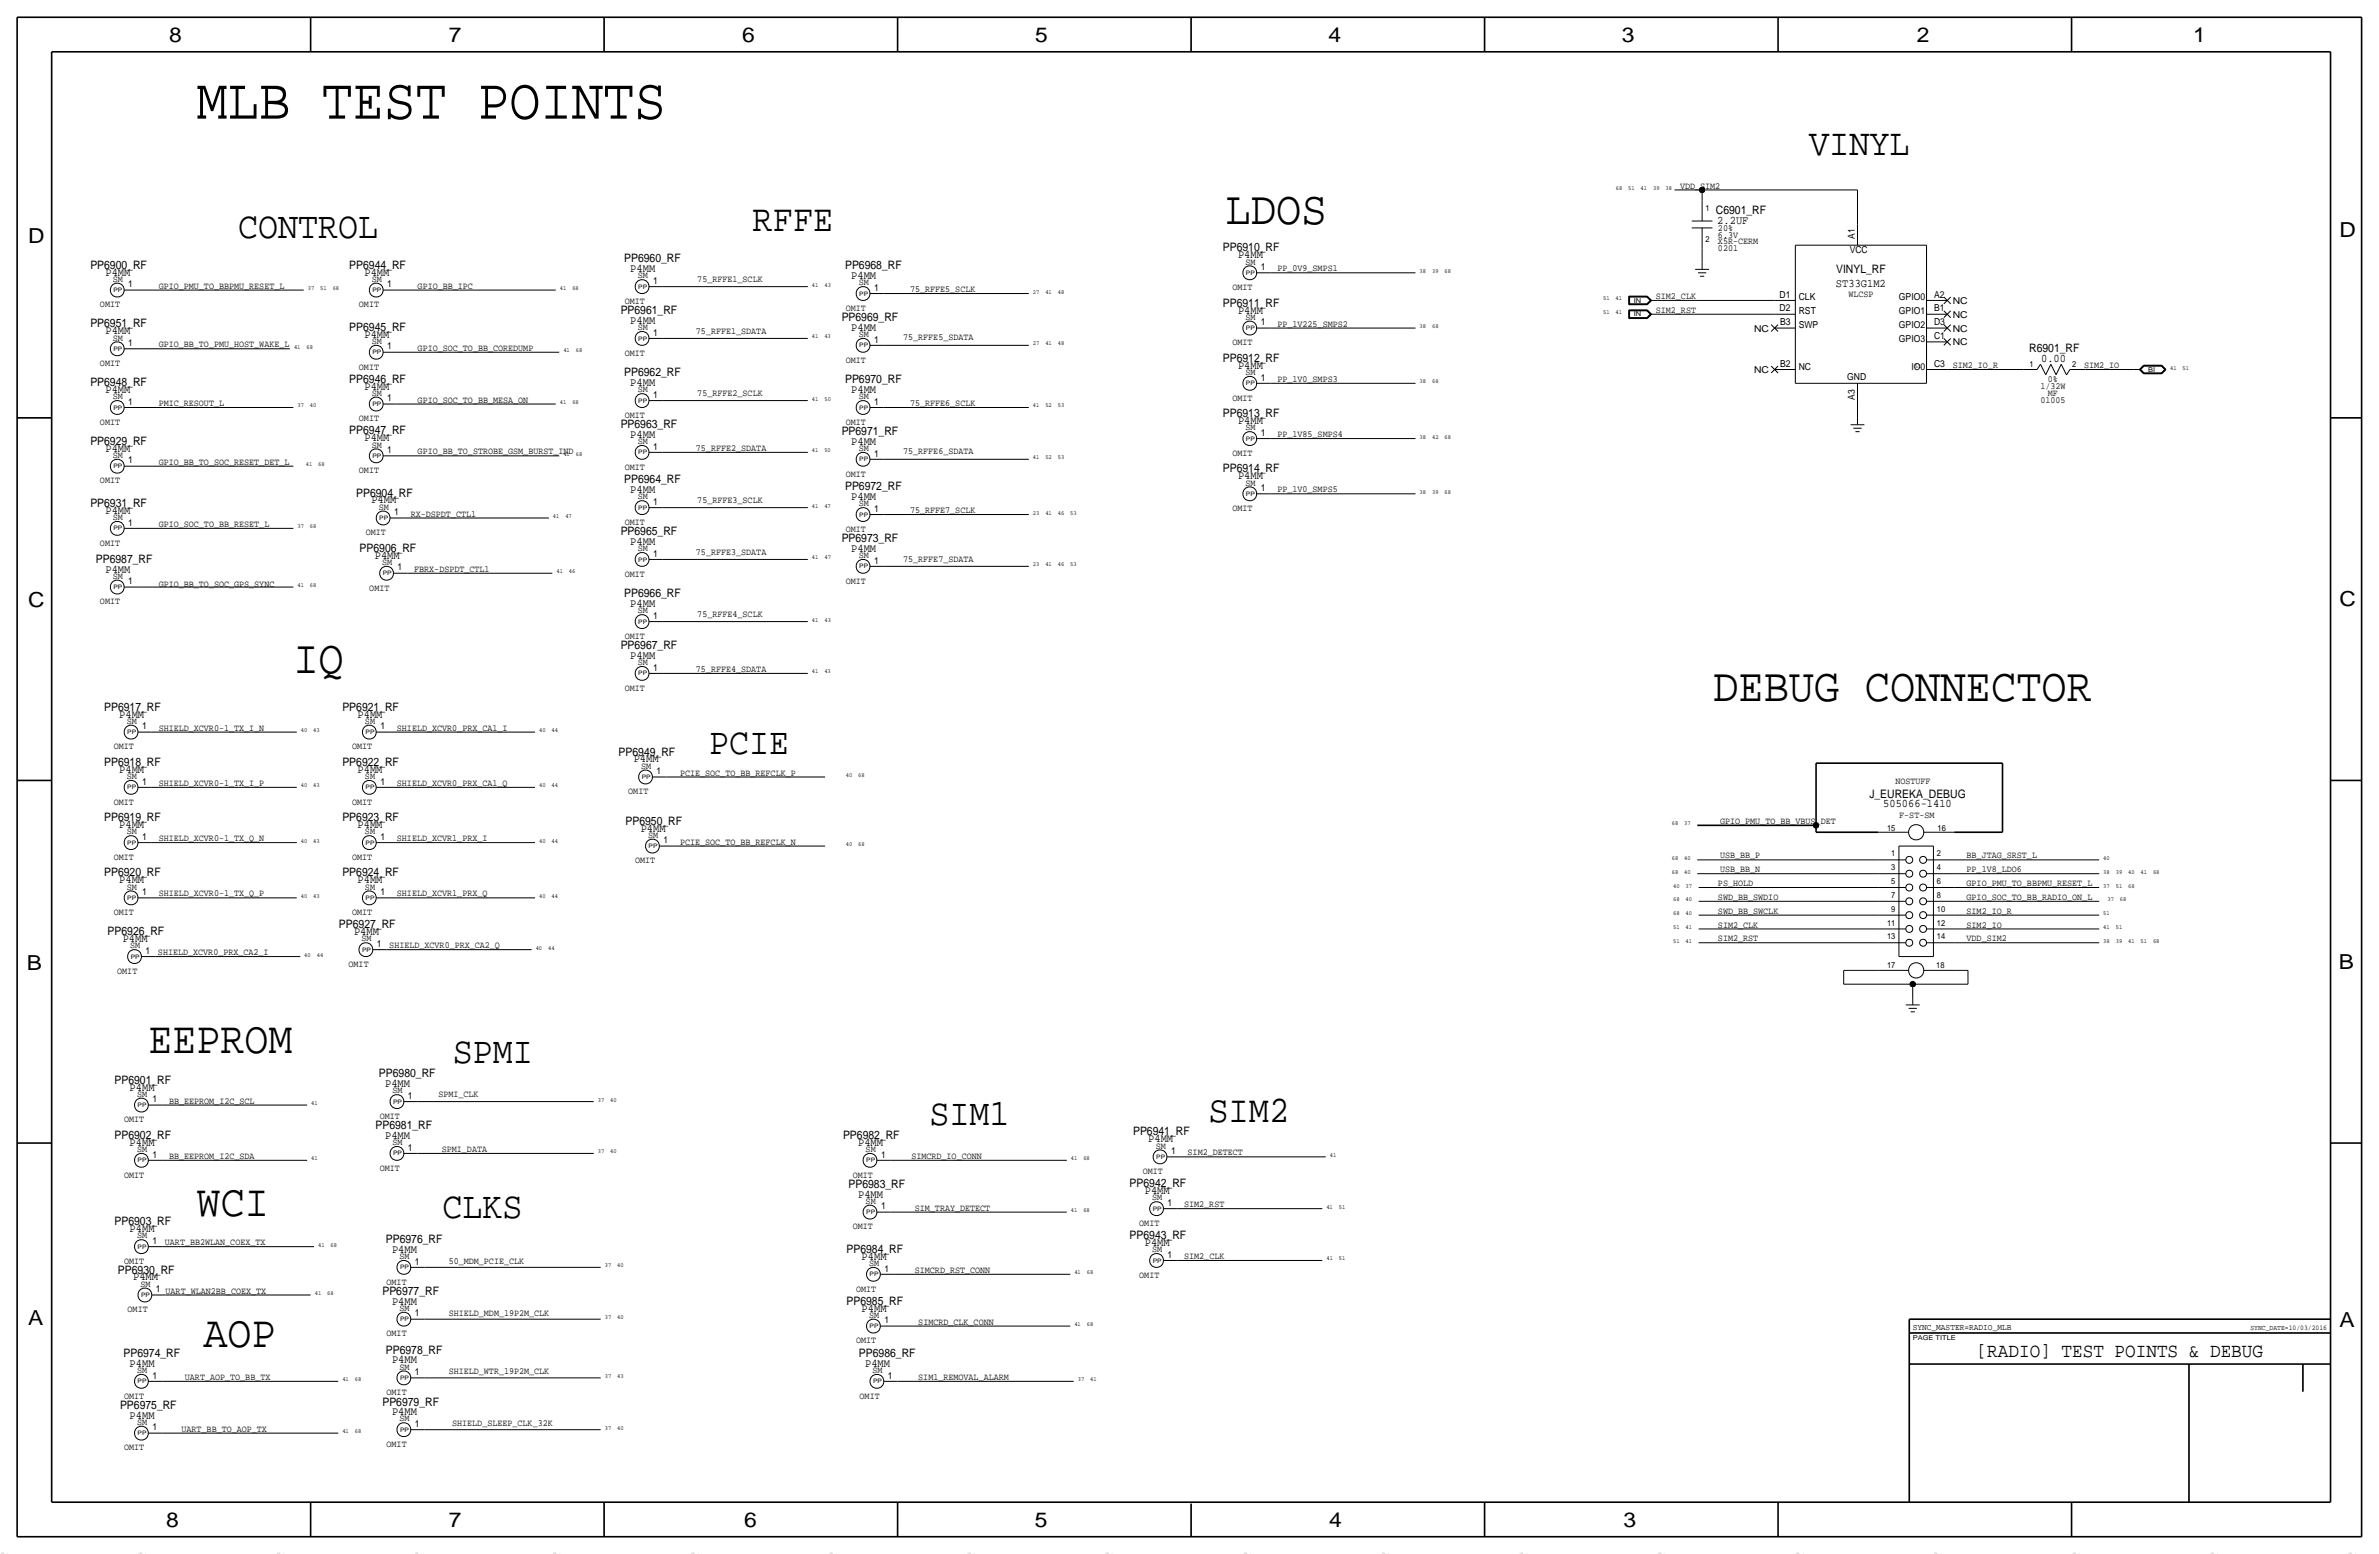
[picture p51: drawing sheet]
<svg xmlns="http://www.w3.org/2000/svg" width="875mm" height="572mm" viewBox="0 0 875 572" stroke-linecap="round" stroke-linejoin="round" font-family="sans-serif">
<defs><g id="words">
<text font-size="21.5" x="72.2" y="43.6">MLB TEST POINTS</text>
<g font-size="17.4">
<text x="450.8" y="82.5">LDOS</text>
<text x="107.9" y="247.6">IQ</text>
<text x="630.1" y="257.8">DEBUG CONNECTOR</text>
</g>
<g font-size="16.5">
<text x="54.6" y="387.3">EEPROM</text>
<text x="72.3" y="447">WCI</text>
<text x="74.9" y="495.3">AOP</text>
</g>
<g font-size="13.9">
<text x="276.8" y="85.1">RFFE</text>
<text x="444.4" y="412.8">SIM2</text>
</g>
<g font-size="13.8">
<text x="665.4" y="57.2">VINYL</text>
<text x="87.6" y="87.6">CONTROL</text>
<text x="260.8" y="277.1">PCIE</text>
<text x="166.6" y="390.9">SPMI</text>
<text x="341.8" y="413.8">SIM1</text>
<text x="162.8" y="448.1">CLKS</text>
</g>
<g font-size="7.6">
<text x="62.2" y="15.5">8</text>
<text x="165" y="15.5">7</text>
<text x="273" y="15.5">6</text>
<text x="380.7" y="15.5">5</text>
<text x="488.6" y="15.5">4</text>
<text x="596.6" y="15.5">3</text>
<text x="705.1" y="15.5">2</text>
<text x="806.7" y="15.5">1</text>
<text x="10.4" y="89.4">D</text>
<text x="860.5" y="87.1">D</text>
<text x="10.4" y="223.3">C</text>
<text x="860.5" y="222.8">C</text>
<text x="9.8" y="356.6">B</text>
<text x="860.2" y="356.4">B</text>
<text x="10.4" y="487.4">A</text>
<text x="860.5" y="488.2">A</text>
<text x="61.2" y="561.6">8</text>
<text x="165" y="561.6">7</text>
<text x="273.8" y="561.6">6</text>
<text x="380.7" y="561.6">5</text>
<text x="488.9" y="561.6">4</text>
<text x="597.1" y="561.6">3</text>
</g>
<text font-size="7.3" x="727" y="499.1">[RADIO] TEST POINTS &amp; DEBUG</text>
<g font-size="4.3">
<text x="631.1" y="78.7">C6901_RF</text>
<text x="631.6" y="82.5">2.2UF</text>
<text x="449.8" y="92.5">PP6910_RF</text>
<text x="455.4" y="95">P4MM</text>
<text x="33.2" y="98.8">PP6900_RF</text>
<text x="38.8" y="101.3">P4MM</text>
<text x="128.5" y="98.8">PP6944_RF</text>
<text x="134" y="101.3">P4MM</text>
<text x="229.6" y="96.5">PP6960_RF</text>
<text x="231.8" y="100.1">P4MM</text>
<text x="310.8" y="99.1">PP6968_RF</text>
<text x="675.3" y="100.3">VINYL_RF</text>
<text x="313.1" y="102.6">P4MM</text>
<text x="675.3" y="105.4">ST33G1M2</text>
<text x="449.8" y="112.8">PP6911_RF</text>
<text x="228.3" y="115.6">PP6961_RF</text>
<text x="231.8" y="119.1">P4MM</text>
<text x="309.6" y="118.1">PP6969_RF</text>
<text x="455.4" y="115.3">P4MM</text>
<text x="33.2" y="120.4">PP6951_RF</text>
<text x="38.8" y="122.9">P4MM</text>
<text x="128.5" y="121.7">PP6945_RF</text>
<text x="134" y="124.2">P4MM</text>
<text x="313.1" y="121.7">P4MM</text>
<text x="746.4" y="129.5">R6901_RF</text>
<text x="449.8" y="133.1">PP6912_RF</text>
<text x="455.4" y="135.6">P4MM</text>
<text x="750.8" y="133.1">0.00</text>
<text x="33.2" y="142">PP6948_RF</text>
<text x="128.5" y="140.7">PP6946_RF</text>
<text x="134" y="143.3">P4MM</text>
<text x="229.6" y="138.4">PP6962_RF</text>
<text x="231.8" y="142">P4MM</text>
<text x="310.8" y="141">PP6970_RF</text>
<text x="38.8" y="144.5">P4MM</text>
<text x="313.1" y="144.5">P4MM</text>
<text x="449.8" y="153.4">PP6913_RF</text>
<text x="455.4" y="156">P4MM</text>
<text x="128.5" y="159.8">PP6947_RF</text>
<text x="228.3" y="157.5">PP6963_RF</text>
<text x="231.8" y="161">P4MM</text>
<text x="309.6" y="160">PP6971_RF</text>
<text x="33.2" y="163.6">PP6929_RF</text>
<text x="38.8" y="166.1">P4MM</text>
<text x="134" y="162.3">P4MM</text>
<text x="313.1" y="163.6">P4MM</text>
<text x="449.8" y="173.7">PP6914_RF</text>
<text x="229.6" y="177.8">PP6964_RF</text>
<text x="455.4" y="176.3">P4MM</text>
<text x="131" y="182.6">PP6904_RF</text>
<text x="136.6" y="185.2">P4MM</text>
<text x="231.8" y="181.4">P4MM</text>
<text x="310.8" y="180.3">PP6972_RF</text>
<text x="313.1" y="183.9">P4MM</text>
<text x="33.2" y="186.4">PP6931_RF</text>
<text x="38.8" y="189">P4MM</text>
<text x="228.3" y="196.9">PP6965_RF</text>
<text x="132.3" y="202.9">PP6906_RF</text>
<text x="231.8" y="200.4">P4MM</text>
<text x="309.6" y="199.4">PP6973_RF</text>
<text x="313.1" y="202.9">P4MM</text>
<text x="35.3" y="207">PP6987_RF</text>
<text x="137.9" y="205.5">P4MM</text>
<text x="38.8" y="210.6">P4MM</text>
<text x="229.6" y="219.7">PP6966_RF</text>
<text x="231.8" y="223.3">P4MM</text>
<text x="228.3" y="238.8">PP6967_RF</text>
<text x="231.8" y="242.3">P4MM</text>
<text x="38.3" y="261.4">PP6917_RF</text>
<text x="43.9" y="263.9">P4MM</text>
<text x="125.9" y="261.4">PP6921_RF</text>
<text x="131.5" y="263.9">P4MM</text>
<text x="38.3" y="281.7">PP6918_RF</text>
<text x="125.9" y="281.7">PP6922_RF</text>
<text x="227.5" y="277.9">PP6949_RF</text>
<text x="233.1" y="280.4">P4MM</text>
<text x="43.9" y="284.2">P4MM</text>
<text x="131.5" y="284.2">P4MM</text>
<text x="687.6" y="293.4">J_EUREKA_DEBUG</text>
<text x="692.7" y="296.9">505066-1410</text>
<text x="38.3" y="302">PP6919_RF</text>
<text x="43.9" y="304.5">P4MM</text>
<text x="125.9" y="302">PP6923_RF</text>
<text x="131.5" y="304.5">P4MM</text>
<text x="230.1" y="303.3">PP6950_RF</text>
<text x="235.6" y="305.8">P4MM</text>
<text x="38.3" y="322.3">PP6920_RF</text>
<text x="125.9" y="322.3">PP6924_RF</text>
<text x="43.9" y="324.9">P4MM</text>
<text x="131.5" y="324.9">P4MM</text>
<text x="124.7" y="341.4">PP6927_RF</text>
<text x="39.6" y="343.9">PP6926_RF</text>
<text x="45.1" y="346.5">P4MM</text>
<text x="130.2" y="343.9">P4MM</text>
<text x="42.1" y="398.5">PP6901_RF</text>
<text x="47.7" y="401.1">P4MM</text>
<text x="139.4" y="396.2">PP6980_RF</text>
<text x="141.7" y="399.8">P4MM</text>
<text x="42.1" y="418.8">PP6902_RF</text>
<text x="138.1" y="415.3">PP6981_RF</text>
<text x="141.7" y="418.8">P4MM</text>
<text x="310.1" y="418.8">PP6982_RF</text>
<text x="416.8" y="417.6">PP6941_RF</text>
<text x="47.7" y="421.4">P4MM</text>
<text x="315.7" y="421.4">P4MM</text>
<text x="422.3" y="420.1">P4MM</text>
<text x="312.1" y="436.9">PP6983_RF</text>
<text x="415.5" y="436.6">PP6942_RF</text>
<text x="315.7" y="440.4">P4MM</text>
<text x="421.1" y="439.2">P4MM</text>
<text x="42.1" y="450.6">PP6903_RF</text>
<text x="47.7" y="453.1">P4MM</text>
<text x="415.5" y="455.7">PP6943_RF</text>
<text x="141.9" y="457.2">PP6976_RF</text>
<text x="144.2" y="460.8">P4MM</text>
<text x="311.4" y="460.8">PP6984_RF</text>
<text x="421.1" y="458.2">P4MM</text>
<text x="316.9" y="463.3">P4MM</text>
<text x="43.4" y="468.4">PP6930_RF</text>
<text x="49" y="470.9">P4MM</text>
<text x="140.7" y="476.3">PP6977_RF</text>
<text x="144.2" y="479.8">P4MM</text>
<text x="311.4" y="479.8">PP6985_RF</text>
<text x="316.9" y="482.3">P4MM</text>
<text x="141.9" y="497.8">PP6978_RF</text>
<text x="45.4" y="499.1">PP6974_RF</text>
<text x="47.7" y="502.7">P4MM</text>
<text x="144.2" y="501.4">P4MM</text>
<text x="315.9" y="499.1">PP6986_RF</text>
<text x="318.2" y="502.7">P4MM</text>
<text x="44.1" y="518.2">PP6975_RF</text>
<text x="47.7" y="521.7">P4MM</text>
<text x="140.7" y="516.9">PP6979_RF</text>
<text x="144.2" y="520.4">P4MM</text>
</g>
<g font-size="3.5">
<text x="617.9" y="69.3">VDD_SIM2</text>
<text x="631.9" y="89.9">X5R-CERM</text>
<text x="631.9" y="87.4">6.3V</text>
<text x="631.9" y="85.1">20%</text>
<text x="682.2" y="87.9" transform="rotate(-90 682.2 87.9)">A1</text>
<text x="631.9" y="92.5">0201</text>
<text x="680.3" y="93.2">VCC</text>
<text x="458.1" y="97.3">SM</text>
<text x="463.8" y="99.3">1</text>
<text x="469.8" y="99.8">PP_0V9_SMPS1</text>
<text x="41.5" y="103.6">SM</text>
<text x="47.2" y="105.7">1</text>
<text x="58.4" y="106.2">GPIO_PMU_TO_BBPMU_RESET_L</text>
<text x="136.8" y="103.6">SM</text>
<text x="142.4" y="105.7">1</text>
<text x="153.6" y="106.2">GPIO_BB_IPC</text>
<text x="234.6" y="102.4">SM</text>
<text x="240.2" y="104.4">1</text>
<text x="256.5" y="103.6">75_RFFE1_SCLK</text>
<text x="315.9" y="104.9">SM</text>
<text x="321.5" y="106.9">1</text>
<text x="334.7" y="107.4">75_RFFE5_SCLK</text>
<text x="453.3" y="106.7">OMIT</text>
<text x="36.8" y="113">OMIT</text>
<text x="132" y="113">OMIT</text>
<text x="229.8" y="111.8">OMIT</text>
<text x="609" y="110">SIM2_CLK</text>
<text x="654.5" y="109.5">D1</text>
<text x="661.6" y="110.5">CLK</text>
<text x="679.9" y="109.2">WLCSP</text>
<text x="698.5" y="110.5">GPIO0</text>
<text x="711.4" y="109.5">A2</text>
<text x="718.3" y="111.8">NC</text>
<text x="311.1" y="114.3">OMIT</text>
<text x="458.1" y="117.6">SM</text>
<text x="463.8" y="119.6">1</text>
<text x="609" y="115.1">SIM2_RST</text>
<text x="654.5" y="114.6">D2</text>
<text x="654.7" y="119.6">B3</text>
<text x="661.6" y="115.6">RST</text>
<text x="698.5" y="115.6">GPIO1</text>
<text x="711.4" y="119.6">D3</text>
<text x="711.4" y="114.5">B1</text>
<text x="718.3" y="116.8">NC</text>
<text x="41.5" y="125.2">SM</text>
<text x="234.6" y="121.4">SM</text>
<text x="240.2" y="123.4">1</text>
<text x="256" y="122.7">75_RFFE1_SDATA</text>
<text x="315.9" y="124">SM</text>
<text x="321.5" y="126">1</text>
<text x="332.2" y="125.2">75_RFFE5_SDATA</text>
<text x="469.8" y="120.1">PP_1V225_SMPS2</text>
<text x="645.2" y="121.9">NC</text>
<text x="661.6" y="120.7">SWP</text>
<text x="698.5" y="120.7">GPIO2</text>
<text x="698.5" y="125.7">GPIO3</text>
<text x="711.4" y="124.7">C1</text>
<text x="718.3" y="121.9">NC</text>
<text x="47.2" y="127.3">1</text>
<text x="58.4" y="127.8">GPIO_BB_TO_PMU_HOST_WAKE_L</text>
<text x="136.8" y="126.5">SM</text>
<text x="142.4" y="128.5">1</text>
<text x="153.6" y="129">GPIO_SOC_TO_BB_COREDUMP</text>
<text x="229.8" y="130.8">OMIT</text>
<text x="453.3" y="127">OMIT</text>
<text x="718.3" y="127">NC</text>
<text x="36.8" y="134.6">OMIT</text>
<text x="132" y="135.9">OMIT</text>
<text x="311.1" y="133.4">OMIT</text>
<text x="458.1" y="137.9">SM</text>
<text x="645.2" y="137.2">NC</text>
<text x="654.7" y="134.9">B2</text>
<text x="661.6" y="135.9">NC</text>
<text x="703" y="135.9">IO0</text>
<text x="711.4" y="134.9">C3</text>
<text x="718.3" y="135.4">SIM2_IO_R</text>
<text x="766.5" y="135.4">SIM2_IO</text>
<text x="463.8" y="140">1</text>
<text x="469.8" y="140.5">PP_1V0_SMPS3</text>
<text x="679.5" y="139.7">GND</text>
<text x="750.5" y="143">1/32W</text>
<text x="753.2" y="140.5">0%</text>
<text x="41.5" y="146.8">SM</text>
<text x="47.2" y="148.8">1</text>
<text x="58.4" y="149.4">PMIC_RESOUT_L</text>
<text x="136.8" y="145.5">SM</text>
<text x="142.4" y="147.6">1</text>
<text x="153.6" y="148.1">GPIO_SOC_TO_BB_MESA_ON</text>
<text x="234.6" y="144.3">SM</text>
<text x="240.2" y="146.3">1</text>
<text x="256.5" y="145.5">75_RFFE2_SCLK</text>
<text x="315.9" y="146.8">SM</text>
<text x="321.5" y="148.8">1</text>
<text x="334.7" y="149.3">75_RFFE6_SCLK</text>
<text x="453.3" y="147.3">OMIT</text>
<text x="682.2" y="147.1" transform="rotate(-90 682.2 147.1)">A3</text>
<text x="750.5" y="148.1">01005</text>
<text x="753.2" y="145.5">MF</text>
<text x="132" y="154.9">OMIT</text>
<text x="229.8" y="153.7">OMIT</text>
<text x="36.8" y="156.2">OMIT</text>
<text x="311.1" y="156.2">OMIT</text>
<text x="458.1" y="158.2">SM</text>
<text x="463.8" y="160.3">1</text>
<text x="469.8" y="160.8">PP_1V85_SMPS4</text>
<text x="136.8" y="164.6">SM</text>
<text x="142.4" y="166.6">1</text>
<text x="153.6" y="167.1">GPIO_BB_TO_STROBE_GSM_BURST_IND</text>
<text x="234.6" y="163.3">SM</text>
<text x="240.2" y="165.4">1</text>
<text x="256" y="165.9">75_RFFE2_SDATA</text>
<text x="315.9" y="165.9">SM</text>
<text x="321.5" y="167.9">1</text>
<text x="332.2" y="167.1">75_RFFE6_SDATA</text>
<text x="453.3" y="167.6">OMIT</text>
<text x="41.5" y="168.4">SM</text>
<text x="47.2" y="170.4">1</text>
<text x="58.4" y="170.9">GPIO_BB_TO_SOC_RESET_DET_L</text>
<text x="132" y="174">OMIT</text>
<text x="229.8" y="172.7">OMIT</text>
<text x="36.8" y="177.8">OMIT</text>
<text x="311.1" y="175.3">OMIT</text>
<text x="458.1" y="178.6">SM</text>
<text x="234.6" y="183.6">SM</text>
<text x="240.2" y="185.7">1</text>
<text x="256.5" y="184.9">75_RFFE3_SCLK</text>
<text x="463.8" y="180.6">1</text>
<text x="469.8" y="181.1">PP_1V0_SMPS5</text>
<text x="41.5" y="191.3">SM</text>
<text x="139.3" y="187.5">SM</text>
<text x="145" y="189.5">1</text>
<text x="151.1" y="190">RX-DSPDT_CTL1</text>
<text x="315.9" y="186.2">SM</text>
<text x="321.5" y="188.2">1</text>
<text x="334.7" y="188.7">75_RFFE7_SCLK</text>
<text x="453.3" y="188">OMIT</text>
<text x="47.2" y="193.3">1</text>
<text x="58.4" y="193.8">GPIO_SOC_TO_BB_RESET_L</text>
<text x="134.6" y="196.8">OMIT</text>
<text x="229.8" y="193">OMIT</text>
<text x="311.1" y="195.6">OMIT</text>
<text x="36.8" y="200.7">OMIT</text>
<text x="234.6" y="202.7">SM</text>
<text x="256" y="204">75_RFFE3_SDATA</text>
<text x="140.6" y="207.8">SM</text>
<text x="146.3" y="209.8">1</text>
<text x="240.2" y="204.7">1</text>
<text x="315.9" y="205.2">SM</text>
<text x="321.5" y="207.3">1</text>
<text x="332.2" y="206.5">75_RFFE7_SDATA</text>
<text x="41.5" y="212.9">SM</text>
<text x="47.2" y="214.9">1</text>
<text x="58.4" y="215.9">GPIO_BB_TO_SOC_GPS_SYNC</text>
<text x="152.3" y="210.3">FBRX-DSPDT_CTL1</text>
<text x="229.8" y="212.1">OMIT</text>
<text x="311.1" y="214.6">OMIT</text>
<text x="135.8" y="217.2">OMIT</text>
<text x="36.8" y="222.3">OMIT</text>
<text x="234.6" y="225.6">SM</text>
<text x="240.2" y="227.6">1</text>
<text x="256.5" y="226.8">75_RFFE4_SCLK</text>
<text x="229.8" y="234.9">OMIT</text>
<text x="234.6" y="244.6">SM</text>
<text x="240.2" y="246.6">1</text>
<text x="256" y="247.1">75_RFFE4_SDATA</text>
<text x="229.8" y="254">OMIT</text>
<text x="46.6" y="266.2">SM</text>
<text x="52.3" y="268.2">1</text>
<text x="58.4" y="268.7">SHIELD_XCVR0-1_TX_I_N</text>
<text x="134.2" y="266.2">SM</text>
<text x="139.9" y="268.2">1</text>
<text x="146" y="268.7">SHIELD_XCVR0_PRX_CA1_I</text>
<text x="41.9" y="275.6">OMIT</text>
<text x="129.5" y="275.6">OMIT</text>
<text x="46.6" y="286.5">SM</text>
<text x="134.2" y="286.5">SM</text>
<text x="235.8" y="282.7">SM</text>
<text x="241.5" y="284.7">1</text>
<text x="250.1" y="285.2">PCIE_SOC_TO_BB_REFCLK_P</text>
<text x="52.3" y="288.5">1</text>
<text x="58.4" y="289">SHIELD_XCVR0-1_TX_I_P</text>
<text x="139.9" y="288.5">1</text>
<text x="146" y="289">SHIELD_XCVR0_PRX_CA1_Q</text>
<text x="231.1" y="292.1">OMIT</text>
<text x="697.2" y="288.3">NOSTUFF</text>
<text x="41.9" y="295.9">OMIT</text>
<text x="129.5" y="295.9">OMIT</text>
<text x="632.7" y="303">GPIO_PMU_TO_BB_VBUS_DET</text>
<text x="698.6" y="301">F-ST-SM</text>
<text x="46.6" y="306.8">SM</text>
<text x="52.3" y="308.9">1</text>
<text x="58.4" y="309.4">SHIELD_XCVR0-1_TX_Q_N</text>
<text x="134.2" y="306.8">SM</text>
<text x="139.9" y="308.9">1</text>
<text x="146" y="309.4">SHIELD_XCVR1_PRX_I</text>
<text x="238.4" y="308.1">SM</text>
<text x="244" y="310.1">1</text>
<text x="250.1" y="310.6">PCIE_SOC_TO_BB_REFCLK_N</text>
<text x="41.9" y="316.2">OMIT</text>
<text x="129.5" y="316.2">OMIT</text>
<text x="233.6" y="317.5">OMIT</text>
<text x="632.7" y="315.7">USB_BB_P</text>
<text x="723.3" y="315.7">BB_JTAG_SRST_L</text>
<text x="632.7" y="320.8">USB_BB_N</text>
<text x="723.3" y="320.8">PP_1V8_LDO6</text>
<text x="46.6" y="327.2">SM</text>
<text x="52.3" y="329.2">1</text>
<text x="58.4" y="329.7">SHIELD_XCVR0-1_TX_Q_P</text>
<text x="134.2" y="327.2">SM</text>
<text x="139.9" y="329.2">1</text>
<text x="146" y="329.7">SHIELD_XCVR1_PRX_Q</text>
<text x="631.9" y="325.9">PS_HOLD</text>
<text x="723.3" y="325.9">GPIO_PMU_TO_BBPMU_RESET_L</text>
<text x="631.9" y="331">SWD_BB_SWDIO</text>
<text x="723.3" y="331">GPIO_SOC_TO_BB_RADIO_ON_L</text>
<text x="41.9" y="336.6">OMIT</text>
<text x="129.5" y="336.6">OMIT</text>
<text x="631.9" y="341.1">SIM2_CLK</text>
<text x="631.9" y="336">SWD_BB_SWCLK</text>
<text x="723.3" y="341.1">SIM2_IO</text>
<text x="723.3" y="336">SIM2_IO_R</text>
<text x="133" y="346.2">SM</text>
<text x="631.9" y="346.2">SIM2_RST</text>
<text x="723.3" y="346.2">VDD_SIM2</text>
<text x="47.9" y="348.7">SM</text>
<text x="53.5" y="350.8">1</text>
<text x="58.1" y="351.3">SHIELD_XCVR0_PRX_CA2_I</text>
<text x="138.6" y="348.2">1</text>
<text x="143.2" y="348.7">SHIELD_XCVR0_PRX_CA2_Q</text>
<text x="43.1" y="358.1">OMIT</text>
<text x="128.2" y="355.6">OMIT</text>
<text x="50.4" y="403.4">SM</text>
<text x="56.1" y="405.4">1</text>
<text x="62.2" y="405.9">BB_EEPROM_I2C_SCL</text>
<text x="144.4" y="402.1">SM</text>
<text x="150.1" y="404.1">1</text>
<text x="161.2" y="403.3">SPMI_CLK</text>
<text x="45.7" y="412.7">OMIT</text>
<text x="139.6" y="411.5">OMIT</text>
<text x="50.4" y="423.7">SM</text>
<text x="56.1" y="425.7">1</text>
<text x="144.4" y="421.1">SM</text>
<text x="150.1" y="423.2">1</text>
<text x="162.5" y="423.7">SPMI_DATA</text>
<text x="318.4" y="423.7">SM</text>
<text x="324.1" y="425.7">1</text>
<text x="425.1" y="422.4">SM</text>
<text x="430.7" y="424.4">1</text>
<text x="436.8" y="424.9">SIM2_DETECT</text>
<text x="62.2" y="426.2">BB_EEPROM_I2C_SDA</text>
<text x="139.6" y="430.5">OMIT</text>
<text x="335.2" y="426.2">SIMCRD_IO_CONN</text>
<text x="420.3" y="431.8">OMIT</text>
<text x="45.7" y="433.1">OMIT</text>
<text x="313.6" y="433.1">OMIT</text>
<text x="318.4" y="442.7">SM</text>
<text x="423.8" y="441.5">SM</text>
<text x="429.5" y="443.5">1</text>
<text x="435.6" y="444">SIM2_RST</text>
<text x="324.1" y="444.8">1</text>
<text x="336.5" y="445.3">SIM_TRAY_DETECT</text>
<text x="50.4" y="455.4">SM</text>
<text x="313.6" y="452.1">OMIT</text>
<text x="419" y="450.9">OMIT</text>
<text x="56.1" y="457.5">1</text>
<text x="60.7" y="458">UART_BB2WLAN_COEX_TX</text>
<text x="423.8" y="460.5">SM</text>
<text x="45.7" y="464.8">OMIT</text>
<text x="146.9" y="463">SM</text>
<text x="152.6" y="465.1">1</text>
<text x="165" y="464.8">50_MDM_PCIE_CLK</text>
<text x="319.7" y="465.6">SM</text>
<text x="325.3" y="467.6">1</text>
<text x="429.5" y="462.5">1</text>
<text x="435.6" y="463">SIM2_CLK</text>
<text x="51.7" y="473.2">SM</text>
<text x="142.2" y="472.4">OMIT</text>
<text x="336.5" y="468.1">SIMCRD_RST_CONN</text>
<text x="419" y="469.9">OMIT</text>
<text x="57.4" y="475.2">1 UART_WLAN2BB_COEX_TX</text>
<text x="314.9" y="475">OMIT</text>
<text x="46.9" y="482.6">OMIT</text>
<text x="146.9" y="482.1">SM</text>
<text x="152.6" y="484.1">1</text>
<text x="165" y="483.9">SHIELD_MDM_19P2M_CLK</text>
<text x="319.7" y="484.6">SM</text>
<text x="142.2" y="491.5">OMIT</text>
<text x="325.3" y="486.7">1</text>
<text x="337.8" y="487.2">SIMCRD_CLK_CONN</text>
<text x="314.9" y="494">OMIT</text>
<text x="146.9" y="503.7">SM</text>
<text x="50.4" y="505">SM</text>
<text x="56.1" y="507">1</text>
<text x="68" y="507.5">UART_AOP_TO_BB_TX</text>
<text x="152.6" y="505.7">1</text>
<text x="165" y="505.4">SHIELD_WTR_19P2M_CLK</text>
<text x="320.9" y="505">SM</text>
<text x="326.6" y="507">1</text>
<text x="337.8" y="507.5">SIM1_REMOVAL_ALARM</text>
<text x="45.7" y="514.4">OMIT</text>
<text x="142.2" y="513.1">OMIT</text>
<text x="316.2" y="514.4">OMIT</text>
<text x="50.4" y="524">SM</text>
<text x="56.1" y="526">1</text>
<text x="66.8" y="526.5">UART_BB_TO_AOP_TX</text>
<text x="146.9" y="522.7">SM</text>
<text x="152.6" y="524.8">1</text>
<text x="166.3" y="524.5">SHIELD_SLEEP_CLK_32K</text>
<text x="45.7" y="533.4">OMIT</text>
<text x="142.2" y="532.1">OMIT</text>
</g>
<text font-size="3.2" x="703.5" y="489">SYNC_MASTER=RADIO_MLB</text>
<g font-size="3.1">
<text x="627.3" y="77.5">1</text>
<text x="627.3" y="88.9">2</text>
<text x="746.4" y="135.1">1</text>
<text x="762.2" y="135.1">2</text>
<text x="694.1" y="305.6">15</text>
<text x="712.7" y="305.6">16</text>
<text x="695.7" y="315">1</text>
<text x="712.4" y="315">2</text>
<text x="695.7" y="320">3</text>
<text x="712.4" y="320">4</text>
<text x="695.7" y="325.1">5</text>
<text x="712.4" y="325.1">6</text>
<text x="695.7" y="335.3">9</text>
<text x="695.7" y="330.2">7</text>
<text x="712.4" y="335.3">10</text>
<text x="712.4" y="330.2">8</text>
<text x="694.1" y="340.4">11</text>
<text x="712.4" y="340.4">12</text>
<text x="694.1" y="345.4">13</text>
<text x="712.4" y="345.4">14</text>
<text x="694.1" y="356.1">17</text>
<text x="712.2" y="356.1">18</text>
</g>
<g font-size="2.8" fill="#b6b6b4">
<text x="0" y="571.5" transform="rotate(45 0 571.5)">=</text>
<text x="50.8" y="571.5" transform="rotate(45 50.8 571.5)">=</text>
<text x="101.6" y="571.5" transform="rotate(45 101.6 571.5)">=</text>
<text x="152.4" y="571.5" transform="rotate(45 152.4 571.5)">=</text>
<text x="203.2" y="571.5" transform="rotate(45 203.2 571.5)">=</text>
<text x="254" y="571.5" transform="rotate(45 254 571.5)">=</text>
<text x="457.2" y="571.5" transform="rotate(45 457.2 571.5)">=</text>
<text x="508" y="571.5" transform="rotate(45 508 571.5)">=</text>
<text x="558.8" y="571.5" transform="rotate(45 558.8 571.5)">=</text>
<text x="609.6" y="571.5" transform="rotate(45 609.6 571.5)">=</text>
<text x="660.4" y="571.5" transform="rotate(45 660.4 571.5)">=</text>
<text x="711.2" y="571.5" transform="rotate(45 711.2 571.5)">=</text>
</g>
<text font-size="2.6" x="827.8" y="488.9">SYNC_DATE=10/03/2016</text>
<g font-size="2.5">
<text x="600.9" y="111.3">IN</text>
<text x="600.9" y="116.3">IN</text>
<text x="790.1" y="136.7">BI</text>
<text x="703.5" y="492.8">PAGE TITLE</text>
</g>
<g font-size="2.3">
<text x="594.3" y="69.8">68</text>
<text x="598.9" y="69.8">51</text>
<text x="603.5" y="69.8">41</text>
<text x="608" y="69.8">39</text>
<text x="612.6" y="69.8">38</text>
<text x="458.3" y="101.1">PP</text>
<text x="522.2" y="100.3">38</text>
<text x="526.7" y="100.3">39</text>
<text x="531.3" y="100.3">68</text>
<text x="41.7" y="107.4">PP</text>
<text x="113.2" y="106.7">37</text>
<text x="117.8" y="106.7">51</text>
<text x="122.4" y="106.7">68</text>
<text x="137" y="107.4">PP</text>
<text x="205.9" y="106.7">41</text>
<text x="210.5" y="106.7">68</text>
<text x="234.8" y="106.2">PP</text>
<text x="298.6" y="105.4">41</text>
<text x="303.2" y="105.4">43</text>
<text x="379.9" y="107.9">27</text>
<text x="384.5" y="107.9">41</text>
<text x="389.1" y="107.9">48</text>
<text x="316" y="108.7">PP</text>
<text x="589.7" y="110.5">51</text>
<text x="594.3" y="110.5">41</text>
<text x="589.7" y="115.6">51</text>
<text x="594.3" y="115.6">41</text>
<text x="234.8" y="125.2">PP</text>
<text x="298.6" y="124.5">41</text>
<text x="303.2" y="124.5">43</text>
<text x="458.3" y="121.4">PP</text>
<text x="522.2" y="120.6">38</text>
<text x="526.7" y="120.6">68</text>
<text x="41.7" y="129">PP</text>
<text x="108.2" y="128.3">41</text>
<text x="112.7" y="128.3">68</text>
<text x="137" y="130.3">PP</text>
<text x="207.2" y="129.5">41</text>
<text x="211.8" y="129.5">68</text>
<text x="316" y="127.8">PP</text>
<text x="379.9" y="127">27</text>
<text x="384.5" y="127">41</text>
<text x="389.1" y="127">48</text>
<text x="704.3" y="135.4">51</text>
<text x="798.2" y="135.9">41</text>
<text x="802.8" y="135.9">51</text>
<text x="458.3" y="141.7">PP</text>
<text x="522.2" y="141">38</text>
<text x="526.7" y="141">68</text>
<text x="109.4" y="149.9">37</text>
<text x="114" y="149.9">40</text>
<text x="137" y="149.4">PP</text>
<text x="205.9" y="148.6">41</text>
<text x="210.5" y="148.6">68</text>
<text x="234.8" y="148.1">PP</text>
<text x="298.6" y="147.3">41</text>
<text x="303.2" y="147.3">50</text>
<text x="379.9" y="149.9">41</text>
<text x="384.5" y="149.9">52</text>
<text x="389.1" y="149.9">53</text>
<text x="41.7" y="150.6">PP</text>
<text x="316" y="150.6">PP</text>
<text x="522.2" y="161.3">38</text>
<text x="526.7" y="161.3">42</text>
<text x="531.3" y="161.3">68</text>
<text x="207.2" y="167.6">41</text>
<text x="211.8" y="167.6">68</text>
<text x="234.8" y="167.1">PP</text>
<text x="298.6" y="166.4">41</text>
<text x="303.2" y="166.4">50</text>
<text x="458.3" y="162.1">PP</text>
<text x="41.7" y="172.2">PP</text>
<text x="112.5" y="171.4">41</text>
<text x="117" y="171.4">68</text>
<text x="137" y="168.4">PP</text>
<text x="316" y="169.7">PP</text>
<text x="379.9" y="168.9">41</text>
<text x="384.5" y="168.9">52</text>
<text x="389.1" y="168.9">53</text>
<text x="458.3" y="182.4">PP</text>
<text x="522.2" y="181.6">38</text>
<text x="526.7" y="181.6">39</text>
<text x="531.3" y="181.6">68</text>
<text x="139.5" y="191.3">PP</text>
<text x="203.4" y="190.5">41</text>
<text x="207.9" y="190.5">47</text>
<text x="234.8" y="187.5">PP</text>
<text x="298.6" y="186.7">41</text>
<text x="303.2" y="186.7">47</text>
<text x="316" y="190">PP</text>
<text x="379.9" y="189.2">23</text>
<text x="384.5" y="189.2">41</text>
<text x="389.1" y="189.2">46</text>
<text x="393.6" y="189.2">53</text>
<text x="41.7" y="195.1">PP</text>
<text x="109.4" y="194.3">37</text>
<text x="114" y="194.3">68</text>
<text x="234.8" y="206.5">PP</text>
<text x="298.6" y="205.7">41</text>
<text x="303.2" y="205.7">47</text>
<text x="316" y="209">PP</text>
<text x="379.9" y="208.3">23</text>
<text x="384.5" y="208.3">41</text>
<text x="389.1" y="208.3">46</text>
<text x="393.6" y="208.3">53</text>
<text x="109.4" y="215.9">41</text>
<text x="114" y="215.9">68</text>
<text x="140.8" y="211.6">PP</text>
<text x="204.7" y="210.8">41</text>
<text x="209.2" y="210.8">46</text>
<text x="41.7" y="216.7">PP</text>
<text x="234.8" y="229.4">PP</text>
<text x="298.6" y="228.6">41</text>
<text x="303.2" y="228.6">43</text>
<text x="234.8" y="248.4">PP</text>
<text x="298.6" y="247.6">41</text>
<text x="303.2" y="247.6">43</text>
<text x="110.7" y="269.2">40</text>
<text x="115.2" y="269.2">43</text>
<text x="198.3" y="269.2">40</text>
<text x="202.9" y="269.2">44</text>
<text x="46.8" y="270">PP</text>
<text x="134.4" y="270">PP</text>
<text x="236" y="286.5">PP</text>
<text x="311.1" y="285.8">40</text>
<text x="315.7" y="285.8">68</text>
<text x="46.8" y="290.3">PP</text>
<text x="110.7" y="289.6">40</text>
<text x="115.2" y="289.6">43</text>
<text x="134.4" y="290.3">PP</text>
<text x="198.3" y="289.6">40</text>
<text x="202.9" y="289.6">44</text>
<text x="614.9" y="303.5">68</text>
<text x="619.5" y="303.5">37</text>
<text x="46.8" y="310.6">PP</text>
<text x="110.7" y="309.9">40</text>
<text x="115.2" y="309.9">43</text>
<text x="134.4" y="310.6">PP</text>
<text x="198.3" y="309.9">40</text>
<text x="202.9" y="309.9">44</text>
<text x="238.6" y="311.9">PP</text>
<text x="311.1" y="311.1">40</text>
<text x="315.7" y="311.1">68</text>
<text x="614.9" y="316.2">68</text>
<text x="619.5" y="316.2">40</text>
<text x="773.6" y="316.2">40</text>
<text x="614.9" y="321.3">68</text>
<text x="619.5" y="321.3">40</text>
<text x="773.6" y="321.3">38</text>
<text x="778.2" y="321.3">39</text>
<text x="782.8" y="321.3">40</text>
<text x="787.3" y="321.3">41</text>
<text x="791.9" y="321.3">68</text>
<text x="615.4" y="326.4">40</text>
<text x="620" y="326.4">37</text>
<text x="773.6" y="326.4">37</text>
<text x="778.2" y="326.4">51</text>
<text x="782.8" y="326.4">68</text>
<text x="46.8" y="331">PP</text>
<text x="110.7" y="330.2">40</text>
<text x="115.2" y="330.2">43</text>
<text x="134.4" y="331">PP</text>
<text x="198.3" y="330.2">40</text>
<text x="202.9" y="330.2">44</text>
<text x="615.4" y="331.5">68</text>
<text x="620" y="331.5">40</text>
<text x="775.2" y="331.5">37</text>
<text x="779.7" y="331.5">68</text>
<text x="615.4" y="341.6">51</text>
<text x="615.4" y="336.5">68</text>
<text x="620" y="341.6">41</text>
<text x="620" y="336.5">40</text>
<text x="773.6" y="341.6">41</text>
<text x="773.6" y="336.6">51</text>
<text x="778.2" y="341.6">51</text>
<text x="615.4" y="346.7">51</text>
<text x="620" y="346.7">41</text>
<text x="773.6" y="346.7">38</text>
<text x="778.2" y="346.7">39</text>
<text x="782.8" y="346.7">41</text>
<text x="787.3" y="346.7">51</text>
<text x="791.9" y="346.7">68</text>
<text x="48.1" y="352.6">PP</text>
<text x="111.9" y="351.8">40</text>
<text x="116.5" y="351.8">44</text>
<text x="133.2" y="350">PP</text>
<text x="197" y="349.2">40</text>
<text x="201.6" y="349.2">44</text>
<text x="50.6" y="407.2">PP</text>
<text x="114.5" y="406.4">41</text>
<text x="144.6" y="405.9">PP</text>
<text x="219.9" y="405.1">37</text>
<text x="224.5" y="405.1">40</text>
<text x="144.6" y="424.9">PP</text>
<text x="219.9" y="424.2">37</text>
<text x="224.5" y="424.2">40</text>
<text x="489.1" y="425.4">41</text>
<text x="50.6" y="427.5">PP</text>
<text x="114.5" y="426.7">41</text>
<text x="318.6" y="427.5">PP</text>
<text x="393.9" y="426.7">41</text>
<text x="398.5" y="426.7">68</text>
<text x="425.3" y="426.2">PP</text>
<text x="318.6" y="446.5">PP</text>
<text x="393.9" y="445.8">41</text>
<text x="398.5" y="445.8">68</text>
<text x="424" y="445.3">PP</text>
<text x="487.9" y="444.5">41</text>
<text x="492.4" y="444.5">51</text>
<text x="50.6" y="459.2">PP</text>
<text x="117" y="458.5">41</text>
<text x="121.6" y="458.5">68</text>
<text x="147.1" y="466.9">PP</text>
<text x="222.4" y="466.1">37</text>
<text x="227" y="466.1">40</text>
<text x="424" y="464.3">PP</text>
<text x="487.9" y="463.6">41</text>
<text x="492.5" y="463.6">51</text>
<text x="319.9" y="469.4">PP</text>
<text x="395.2" y="468.6">41</text>
<text x="399.7" y="468.6">68</text>
<text x="51.9" y="477">PP</text>
<text x="115.8" y="476.3">41</text>
<text x="120.3" y="476.3">68</text>
<text x="147.1" y="485.9">PP</text>
<text x="222.4" y="485.1">37</text>
<text x="227" y="485.1">40</text>
<text x="319.9" y="488.4">PP</text>
<text x="395.2" y="487.7">41</text>
<text x="399.7" y="487.7">68</text>
<text x="50.6" y="508.8">PP</text>
<text x="125.9" y="508">41</text>
<text x="130.5" y="508">68</text>
<text x="147.1" y="507.5">PP</text>
<text x="222.4" y="506.7">37</text>
<text x="227" y="506.7">43</text>
<text x="321.1" y="508.8">PP</text>
<text x="396.4" y="508">37</text>
<text x="401" y="508">41</text>
<text x="50.6" y="527.8">PP</text>
<text x="125.9" y="527.1">41</text>
<text x="130.5" y="527.1">68</text>
<text x="147.1" y="526.5">PP</text>
<text x="222.4" y="525.8">37</text>
<text x="227" y="525.8">40</text>
</g>
</g></defs>
<g fill="none" stroke="#000" stroke-width=".37">
<path d="M615.9 69.9h10.2zM626.1 69.9h57.1zM626.1 69.9v3.8zM626.1 73.7v7.6zM683.2 69.9v12.7zM622.3 83.8h7.6zM622.3 81.3h7.6zM623.5 99.1h5.1zM626.1 91.4v5.1zM626.1 83.8v7.6zM626.1 96.5v2.6zM660.4 90.2v50.8z"/>
<path d="M660.4 90.2h48.2zM683.2 82.6v7.6zM708.6 90.2v50.8zM45.7 106.7h5zM50.7 106.7h61zM140.9 106.7h5.1zM146 106.7h58.4zM238.7 105.4h5.1zM243.8 105.4h53.3zM320 108h5.1zM325.1 108h53.3zM462.2 100.3h5.1z"/>
<path d="M467.3 100.3h53.4zM599.1 114v3.1zM599.1 117.1h6.8zM599.1 108.9v3.2zM599.1 112.1h6.8zM599.1 114h6.8zM599.1 108.9h6.8zM599.2 114.1h6.6zM599.2 109h6.6zM599.2 114.1v2.9zM599.2 117h6.6zM599.2 109v3z"/>
<path d="M599.2 112h6.6zM599.3 114.2h6.5zM599.3 109.1h6.5zM599.3 114.2v2.7zM599.3 116.9h6.5zM599.3 109.1v2.8zM599.3 111.9h6.5zM599.4 114.3h6.3zM599.4 109.2h6.3zM599.4 114.3v2.5zM599.4 116.8h6.3zM599.4 109.2v2.6z"/>
<path d="M599.4 111.8h6.3zM605.7 114.3l1.3 1.3zM605.7 109.2l1.3 1.3zM605.7 116.8l1.3-1.2zM605.7 111.8l1.3-1.3zM605.8 116.9l1.4-1.3zM605.8 114.2l1.4 1.4zM605.8 109.1l1.4 1.4zM605.8 117l1.5-1.4zM605.8 112l1.5-1.5zM605.8 114.1l1.5 1.5zM605.8 109l1.5 1.5z"/>
<path d="M605.9 114l1.6 1.6zM605.9 108.9l1.6 1.6zM605.9 117.1l1.6-1.5zM605.9 112.1l1.6-1.6zM607 115.6h2.6zM607 110.5h2.6zM607.2 110.5l-1.4 1.4zM609.6 115.6h43.1zM609.6 110.5h43.1zM624.5 100.3h3.1zM625.3 101.6h1.5zM651.5 119.4l2.5 2.5z"/>
<path d="M652.7 110.5h7.7zM652.7 115.6h7.7zM708.6 115.6h7.6zM708.6 110.5h7.6zM715 119.4l2.5 2.5zM715 114.3l2.5 2.5zM715 109.2l2.5 2.6zM717.5 119.4l-2.5 2.5zM717.5 114.3l-2.5 2.5zM717.5 109.2l-2.5 2.6zM45.7 128.3h5zM50.7 128.3h55.9z"/>
<path d="M140.9 129.5h5.1zM146 129.5h59.7zM238.7 124.5h5.1zM243.8 124.5h53.3zM320 127h5.1zM325.1 127h53.3zM462.2 120.7h5.1zM467.3 120.7h53.4zM651.5 121.9l2.5-2.5zM651.5 134.6l2.5 2.6zM652.7 135.9h7.7zM652.7 120.7h7.7z"/>
<path d="M654 134.6l-2.5 2.6zM708.6 135.9h7.6zM708.6 125.7h7.6zM708.6 120.7h7.6zM715 124.5l2.5 2.5zM716.2 135.9h28zM717.5 124.5l-2.5 2.5zM744.2 135.9h5.1zM750.5 134l2 3.8zM750.5 134l-1.2 1.9zM754.3 134l-1.8 3.8zM754.3 134l2 3.8z"/>
<path d="M758.1 134l-1.8 3.8zM758.1 134l2 3.8zM761.3 135.9h5.7zM761.3 135.9l-1.2 2zM767 135.9h17.8zM784.8 135.9h2.6zM786.9 135.9l1.6 1.6zM786.9 135.9l1.6-1.6zM787 135.9l1.5-1.5zM787 135.9l1.5 1.5zM787.2 135.9l1.4 1.4zM787.4 135.9l1.2 1.3z"/>
<path d="M787.4 135.9l1.2-1.3zM788.5 137.5h6.6zM788.5 134.3h6.6zM788.5 134.4h6.6zM788.5 137.4h6.6zM788.6 134.5l-1.4 1.4zM788.6 137.3h6.4zM788.6 134.5h6.4zM788.6 134.6h6.4zM788.6 137.2h6.4zM795 137.2l1.2-1.3zM795 134.6l1.2 1.3z"/>
<path d="M795 137.3l1.4-1.4zM795 134.5l1.4 1.4zM795.1 137.4l1.4-1.5zM795.1 134.4l1.4 1.5zM795.1 134.3l1.6 1.6zM795.1 137.5l1.6-1.6zM45.7 149.9h5zM50.7 149.9h57.2zM140.9 148.6h5.1zM146 148.6h58.4zM238.7 147.3h5.1zM243.8 147.3h53.3z"/>
<path d="M320 149.9h5.1zM325.1 149.9h53.3zM462.2 141h5.1zM467.3 141h53.4zM660.4 141h48.2zM680.7 156.2h5.1zM681.7 157.5h3zM682.4 158.8h1.6zM683.2 148.6v5.1zM683.2 141v7.6zM683.2 153.7v2.5zM45.7 171.5h5z"/>
<path d="M50.7 171.5h57.2zM140.9 167.6h5.1zM146 167.6h59.7zM238.7 166.4h5.1zM243.8 166.4h53.3zM320 168.9h5.1zM325.1 168.9h53.3zM462.2 161.3h5.1zM467.3 161.3h53.4zM45.7 194.3h5zM50.7 194.3h57.2zM143.5 190.5h5z"/>
<path d="M148.5 190.5h53.4zM238.7 186.7h5.1zM243.8 186.7h53.3zM320 189.2h5.1zM325.1 189.2h53.3zM462.2 181.6h5.1zM467.3 181.6h53.4zM45.7 215.9h5zM50.7 215.9h57.2zM144.7 210.8h5.1zM149.8 210.8h53.3zM238.7 205.7h5.1z"/>
<path d="M243.8 205.7h53.3zM320 208.3h5.1zM325.1 208.3h53.3zM238.7 228.6h5.1zM243.8 228.6h53.3zM238.7 247.7h5.1zM243.8 247.7h53.3zM50.7 269.2h5.1zM55.8 269.2h53.4zM138.4 269.2h5.1zM143.5 269.2h53.3zM50.7 289.6h5.1z"/>
<path d="M55.8 289.6h53.4zM138.4 289.6h5.1zM143.5 289.6h53.3zM240 285.8h5.1zM245.1 285.8h58.4zM50.7 309.9h5.1zM55.8 309.9h53.4zM138.4 309.9h5.1zM143.5 309.9h53.3zM242.5 311.2h5.1zM247.6 311.2h55.9zM624.3 316.2h66.5z"/>
<path d="M690.8 306.1h11.2zM690.8 316.2h10.2zM698.5 311.2h12.7zM698.5 311.2v40.6zM707.6 306.1h11.2zM708.6 316.2h10.2zM711.2 311.2v40.6zM718.8 316.2h53.3zM50.7 330.2h5.1zM55.8 330.2h53.4zM138.4 330.2h5.1zM143.5 330.2h53.3z"/>
<path d="M624.3 321.3h66.5zM624.8 326.4h66zM624.8 331.5h66zM624.8 336.6h66zM690.8 331.5h10.2zM690.8 336.6h10.2zM690.8 326.4h10.2zM690.8 321.3h10.2zM708.6 331.5h10.2zM708.6 336.6h10.2zM708.6 326.4h10.2zM708.6 321.3h10.2z"/>
<path d="M718.8 326.4h53.3zM718.8 331.5h53.3zM718.8 321.3h53.3zM718.8 336.6h53.3zM52 351.8h5.1zM57.1 351.8h53.3zM137.1 349.2h5.1zM142.2 349.2h53.3zM624.8 341.6h66zM624.8 346.7h66zM678.1 356.9v5.1zM678.1 356.9h12.7z"/>
<path d="M690.8 356.9h11.2zM690.8 341.6h10.2zM690.8 346.7h10.2zM698.5 351.8h12.7zM707.6 356.9h11.2zM708.6 341.6h10.2zM708.6 346.7h10.2zM718.8 341.6h53.3zM718.8 346.7h53.3zM718.8 356.9h5.1zM723.9 356.9v5.1zM678.1 362h25.4z"/>
<path d="M701 369.6h5.1zM702 370.8h3.1zM702.8 372.1h1.5zM703.5 362v5zM703.5 362h20.4zM703.5 367v2.6zM54.6 406.4h5zM59.6 406.4h53.4zM148.5 405.1h5.1zM153.6 405.1h64.8zM54.6 426.7h5zM59.6 426.7h53.4z"/>
<path d="M148.5 424.2h5.1zM153.6 424.2h64.8zM322.5 426.7h5.1zM327.6 426.7h64.8zM429.2 425.5h5.1zM434.3 425.5h53.3zM54.6 458.5h5zM59.6 458.5h55.9zM322.5 445.8h5.1zM327.6 445.8h64.8zM427.9 444.5h5.1zM433 444.5h53.4z"/>
<path d="M55.8 476.3h5.1zM60.9 476.2h53.3zM151.1 466.1h5.1zM156.2 466.1h64.7zM323.8 468.6h5.1zM328.9 468.6h64.7zM427.9 463.6h5.1zM433 463.6h53.4zM151.1 485.1h5.1zM156.2 485.1h64.7zM323.8 487.7h5.1zM328.9 487.7h64.7z"/>
<path d="M54.6 508h5zM59.6 508h64.8zM151.1 506.7h5.1zM156.2 506.7h64.7zM325.1 508h5zM330.1 508h64.8zM54.6 527.1h5zM59.6 527h64.8zM151.1 525.8h5.1zM156.2 525.8h64.7z"/>
<circle cx="43.1" cy="106.7" r="2.56"/>
<circle cx="138.4" cy="106.7" r="2.56"/>
<circle cx="236.2" cy="105.4" r="2.56"/>
<circle cx="317.4" cy="108" r="2.56"/>
<circle cx="459.7" cy="100.4" r="2.56"/>
<circle cx="43.1" cy="128.3" r="2.56"/>
<circle cx="138.4" cy="129.6" r="2.56"/>
<circle cx="236.2" cy="124.5" r="2.56"/>
<circle cx="317.4" cy="127" r="2.56"/>
<circle cx="459.7" cy="120.7" r="2.56"/>
<circle cx="43.1" cy="149.9" r="2.56"/>
<circle cx="138.4" cy="148.6" r="2.56"/>
<circle cx="236.2" cy="147.3" r="2.56"/>
<circle cx="317.4" cy="149.9" r="2.56"/>
<circle cx="459.7" cy="141" r="2.56"/>
<circle cx="43.1" cy="171.5" r="2.56"/>
<circle cx="138.4" cy="167.7" r="2.56"/>
<circle cx="236.2" cy="166.4" r="2.56"/>
<circle cx="317.4" cy="168.9" r="2.56"/>
<circle cx="459.7" cy="161.3" r="2.56"/>
<circle cx="43.1" cy="194.3" r="2.56"/>
<circle cx="140.9" cy="190.5" r="2.56"/>
<circle cx="236.2" cy="186.7" r="2.56"/>
<circle cx="317.4" cy="189.3" r="2.56"/>
<circle cx="459.7" cy="181.6" r="2.56"/>
<circle cx="43.1" cy="215.9" r="2.56"/>
<circle cx="142.2" cy="210.8" r="2.56"/>
<circle cx="236.2" cy="205.8" r="2.56"/>
<circle cx="317.4" cy="208.3" r="2.56"/>
<circle cx="236.2" cy="228.6" r="2.56"/>
<circle cx="236.2" cy="247.7" r="2.56"/>
<circle cx="48.2" cy="269.3" r="2.56"/>
<circle cx="135.8" cy="269.3" r="2.56"/>
<circle cx="48.2" cy="289.6" r="2.56"/>
<circle cx="135.8" cy="289.6" r="2.56"/>
<circle cx="237.4" cy="285.8" r="2.56"/>
<circle cx="48.2" cy="309.9" r="2.56"/>
<circle cx="135.8" cy="309.9" r="2.56"/>
<circle cx="240" cy="311.2" r="2.56"/>
<circle cx="702.3" cy="316.2" r="1.28"/>
<circle cx="704.8" cy="306.1" r="2.82"/>
<circle cx="707.3" cy="316.2" r="1.28"/>
<circle cx="48.2" cy="330.2" r="2.56"/>
<circle cx="135.8" cy="330.2" r="2.56"/>
<circle cx="702.3" cy="336.6" r="1.28"/>
<circle cx="702.3" cy="331.5" r="1.28"/>
<circle cx="702.3" cy="321.3" r="1.28"/>
<circle cx="702.3" cy="326.4" r="1.28"/>
<circle cx="707.3" cy="326.4" r="1.28"/>
<circle cx="707.3" cy="336.6" r="1.28"/>
<circle cx="707.3" cy="321.3" r="1.28"/>
<circle cx="707.3" cy="331.5" r="1.28"/>
<circle cx="49.5" cy="351.8" r="2.56"/>
<circle cx="134.6" cy="349.3" r="2.56"/>
<circle cx="702.3" cy="341.6" r="1.28"/>
<circle cx="702.3" cy="346.7" r="1.28"/>
<circle cx="704.8" cy="356.9" r="2.82"/>
<circle cx="707.3" cy="341.6" r="1.28"/>
<circle cx="707.3" cy="346.7" r="1.28"/>
<circle cx="52" cy="406.4" r="2.56"/>
<circle cx="146" cy="405.2" r="2.56"/>
<circle cx="52" cy="426.7" r="2.56"/>
<circle cx="146" cy="424.2" r="2.56"/>
<circle cx="320" cy="426.7" r="2.56"/>
<circle cx="426.7" cy="425.5" r="2.56"/>
<circle cx="52" cy="458.5" r="2.56"/>
<circle cx="320" cy="445.8" r="2.56"/>
<circle cx="425.4" cy="444.5" r="2.56"/>
<circle cx="53.3" cy="476.3" r="2.56"/>
<circle cx="148.5" cy="466.1" r="2.56"/>
<circle cx="321.2" cy="468.7" r="2.56"/>
<circle cx="425.4" cy="463.6" r="2.56"/>
<circle cx="148.5" cy="485.2" r="2.56"/>
<circle cx="321.2" cy="487.7" r="2.56"/>
<circle cx="52" cy="508" r="2.56"/>
<circle cx="148.5" cy="506.8" r="2.56"/>
<circle cx="322.5" cy="508" r="2.56"/>
<circle cx="52" cy="527.1" r="2.56"/>
<circle cx="148.5" cy="525.8" r="2.56"/>
</g>
<g fill="none" stroke="#000" stroke-width=".6" stroke-linecap="butt">
<path d="M6.3 6.4v558.7zM6.3 6.4h862.3zM19 19.1v533.4zM19 19.1h838.2zM114.2 6.4v12.7zM222.2 6.4v12.7zM330.1 6.4v12.7zM438.1 6.4v12.7zM546.1 6.4v12.7zM654 6.4v12.7zM762 6.4v12.7zM857.2 19.1v533.4z"/>
<path d="M868.6 6.4v558.7zM6.3 153.7h12.7zM857.2 153.7h11.4zM6.3 287h12.7zM668 280.7v22.8zM668 280.7h68.6zM736.6 280.7v25.4zM857.2 287h11.4zM624.3 303.5h43.7zM668 303.5v2.6zM668 306.1h22.8zM718.8 306.1h17.8z"/>
<path d="M6.3 420.4h12.7zM857.2 420.4h11.4zM702.3 490.2h154.9zM702.3 485.1v5.1zM702.3 485.1h154.9zM702.3 490.2v62.3zM702.3 501.6h154.9zM805.1 501.6v50.8zM847 501.6v10.2zM19 552.5h838.2zM114.2 552.4v12.7zM222.2 552.5v12.7z"/>
<path d="M330.1 552.5v12.7zM438.1 553v12.1zM546.1 552.5v12.7zM654 552.5v12.7zM762 552.5v12.7zM6.3 565.1h862.3z"/>
</g>
<g fill="#000" stroke="#000" stroke-width=".37">
<circle cx="626.1" cy="69.8" r="1.02"/>
<circle cx="668" cy="303.5" r="1.02"/>
<circle cx="703.5" cy="361.9" r="1.02"/>
</g>
<use href="#words"/>
</svg>
